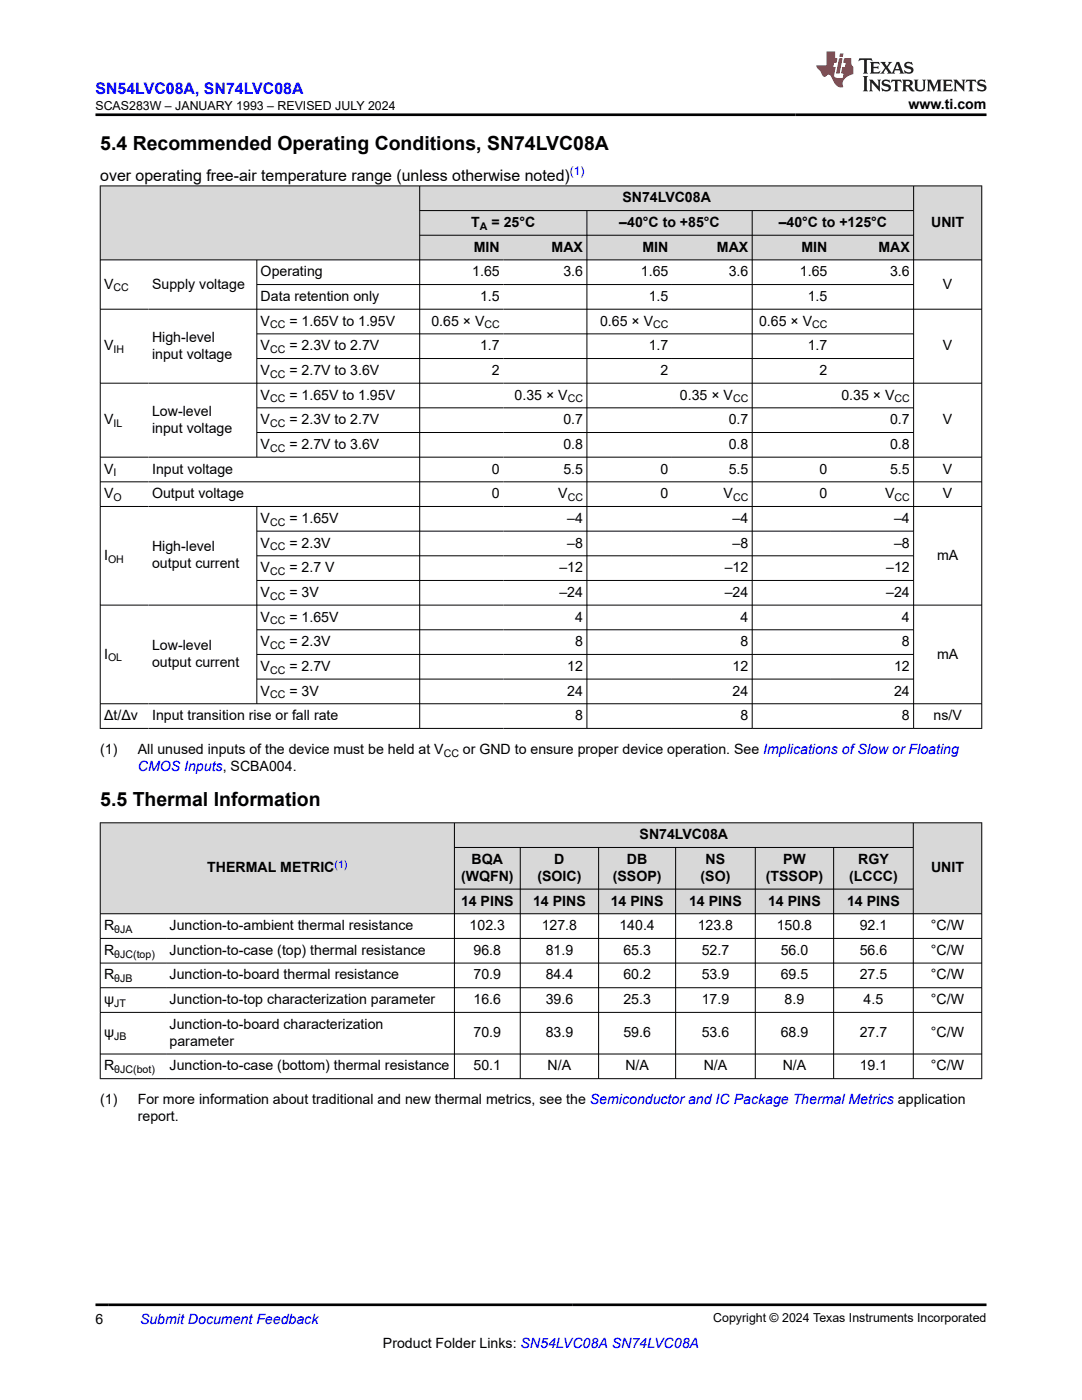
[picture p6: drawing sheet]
<svg xmlns="http://www.w3.org/2000/svg" width="216mm" height="279mm" viewBox="0 0 216 279" stroke-linecap="round" stroke-linejoin="round" font-family="sans-serif">
<defs><g id="words">
<g font-size="3.9">
<text x="20" y="29.9">5.4 Recommended Operating Conditions, SN74LVC08A</text>
<text x="20" y="160.9">5.5 Thermal Information</text>
</g>
<text font-size="3.2" fill="#00f" x="19" y="18.7">SN54LVC08A, SN74LVC08A</text>
<text font-size="3.2" x="20" y="36.1">over operating free-air temperature range (unless otherwise noted)</text>
<g font-size="2.8">
<text x="181.3" y="21.8">www.ti.com</text>
<text x="124.2" y="40.4">SN74LVC08A</text>
<text x="94" y="45.3">T</text>
<text x="98.1" y="45.3">= 25°C</text>
<text x="123.6" y="45.3">–40°C to +85°C</text>
<text x="155.4" y="45.3">–40°C to +125°C</text>
<text x="185.8" y="45.3">UNIT</text>
<text x="94.6" y="50.2">MIN</text>
<text x="110.1" y="50.2">MAX</text>
<text x="128.2" y="50.2">MIN</text>
<text x="143.1" y="50.2">MAX</text>
<text x="159.9" y="50.2">MIN</text>
<text x="175.3" y="50.2">MAX</text>
<text x="20.8" y="57.6">V</text>
<text x="30.3" y="57.6">Supply voltage</text>
<text x="52" y="55.1">Operating</text>
<text x="94.2" y="55.1">1.65</text>
<text x="112.4" y="55.1">3.6</text>
<text x="127.9" y="55.1">1.65</text>
<text x="145.4" y="55.1">3.6</text>
<text x="159.6" y="55.1">1.65</text>
<text x="177.6" y="55.1">3.6</text>
<text x="188.2" y="57.6">V</text>
<text x="52" y="65">V</text>
<text x="52" y="60.1">Data retention only</text>
<text x="57.7" y="65">= 1.65V to 1.95V</text>
<text x="86.1" y="65">0.65 × V</text>
<text x="95.8" y="60.1">1.5</text>
<text x="119.7" y="65">0.65 × V</text>
<text x="129.5" y="60.1">1.5</text>
<text x="151.5" y="65">0.65 × V</text>
<text x="161.2" y="60.1">1.5</text>
<text x="20.8" y="69.9">V</text>
<text x="30.3" y="68.2">High-level</text>
<text x="30.3" y="71.6">input voltage</text>
<text x="52" y="69.9">V</text>
<text x="57.7" y="69.9">= 2.3V to 2.7V</text>
<text x="95.8" y="69.9">1.7</text>
<text x="129.5" y="69.9">1.7</text>
<text x="161.2" y="69.9">1.7</text>
<text x="188.2" y="69.9">V</text>
<text x="52" y="74.8">V</text>
<text x="57.7" y="74.8">= 2.7V to 3.6V</text>
<text x="98.2" y="74.8">2</text>
<text x="131.8" y="74.8">2</text>
<text x="163.5" y="74.8">2</text>
<text x="30.3" y="83">Low-level</text>
<text x="52" y="79.7">V</text>
<text x="57.7" y="79.7">= 1.65V to 1.95V</text>
<text x="102.7" y="79.7">0.35 × V</text>
<text x="135.7" y="79.7">0.35 × V</text>
<text x="167.9" y="79.7">0.35 × V</text>
<text x="20.8" y="84.7">V</text>
<text x="30.3" y="86.4">input voltage</text>
<text x="52" y="89.6">V</text>
<text x="52" y="84.7">V</text>
<text x="57.7" y="89.6">= 2.7V to 3.6V</text>
<text x="57.7" y="84.7">= 2.3V to 2.7V</text>
<text x="112.4" y="89.6">0.8</text>
<text x="112.4" y="84.7">0.7</text>
<text x="145.4" y="84.7">0.7</text>
<text x="145.4" y="89.6">0.8</text>
<text x="177.6" y="84.7">0.7</text>
<text x="177.6" y="89.6">0.8</text>
<text x="188.2" y="84.7">V</text>
<text x="20.8" y="94.5">V</text>
<text x="30.3" y="94.5">Input voltage</text>
<text x="98.2" y="94.5">0</text>
<text x="112.4" y="94.5">5.5</text>
<text x="131.8" y="94.5">0</text>
<text x="145.4" y="94.5">5.5</text>
<text x="163.5" y="94.5">0</text>
<text x="177.6" y="94.5">5.5</text>
<text x="188.2" y="94.5">V</text>
<text x="20.8" y="99.4">V</text>
<text x="30.3" y="99.4">Output voltage</text>
<text x="98.2" y="99.4">0</text>
<text x="111.4" y="99.4">V</text>
<text x="131.8" y="99.4">0</text>
<text x="144.4" y="99.4">V</text>
<text x="163.5" y="99.4">0</text>
<text x="176.6" y="99.4">V</text>
<text x="188.2" y="99.4">V</text>
<text x="52" y="104.4">V</text>
<text x="57.7" y="104.4">= 1.65V</text>
<text x="113.2" y="104.4">–4</text>
<text x="146.2" y="104.4">–4</text>
<text x="178.4" y="104.4">–4</text>
<text x="20.8" y="111.7">I</text>
<text x="30.3" y="110">High-level</text>
<text x="30.3" y="113.4">output current</text>
<text x="52" y="109.3">V</text>
<text x="57.7" y="109.3">= 2.3V</text>
<text x="113.2" y="109.3">–8</text>
<text x="146.2" y="109.3">–8</text>
<text x="178.4" y="109.3">–8</text>
<text x="187" y="111.7">mA</text>
<text x="52" y="114.2">V</text>
<text x="52" y="119.1">V</text>
<text x="57.7" y="114.2">= 2.7 V</text>
<text x="57.7" y="119.1">= 3V</text>
<text x="111.6" y="114.2">–12</text>
<text x="111.6" y="119.1">–24</text>
<text x="144.6" y="114.2">–12</text>
<text x="144.6" y="119.1">–24</text>
<text x="176.8" y="114.2">–12</text>
<text x="176.8" y="119.1">–24</text>
<text x="52" y="124">V</text>
<text x="57.7" y="124">= 1.65V</text>
<text x="114.8" y="124">4</text>
<text x="147.8" y="124">4</text>
<text x="180" y="124">4</text>
<text x="20.8" y="131.4">I</text>
<text x="30.3" y="129.7">Low-level</text>
<text x="52" y="129">V</text>
<text x="57.7" y="129">= 2.3V</text>
<text x="114.8" y="129">8</text>
<text x="147.8" y="129">8</text>
<text x="180" y="129">8</text>
<text x="187" y="131.4">mA</text>
<text x="30.3" y="133.1">output current</text>
<text x="52" y="133.9">V</text>
<text x="57.7" y="133.9">= 2.7V</text>
<text x="113.2" y="133.9">12</text>
<text x="146.2" y="133.9">12</text>
<text x="178.4" y="133.9">12</text>
<text x="20.8" y="143.7">Δt/Δv</text>
<text x="30.3" y="143.7">Input transition rise or fall rate</text>
<text x="52" y="138.8">V</text>
<text x="57.7" y="138.8">= 3V</text>
<text x="113.2" y="138.8">24</text>
<text x="114.8" y="143.7">8</text>
<text x="146.2" y="138.8">24</text>
<text x="147.8" y="143.7">8</text>
<text x="178.4" y="138.8">24</text>
<text x="180" y="143.7">8</text>
<text x="186.3" y="143.7">ns/V</text>
<text x="20" y="150.5">(1)</text>
<text x="27.5" y="150.5">All unused inputs of the device must be held at V</text>
<text x="92.4" y="150.5">or GND to ensure proper device operation. See Implications of Slow or Floating</text>
<text x="127.6" y="167.5">SN74LVC08A</text>
<text x="94.1" y="172.4">BQA</text>
<text x="110.6" y="172.4">D</text>
<text x="125.1" y="172.4">DB</text>
<text x="140.8" y="172.4">NS</text>
<text x="156.3" y="172.4">PW</text>
<text x="171.2" y="172.4">RGY</text>
<text x="41.3" y="174.1">THERMAL METRIC</text>
<text x="92" y="175.8">(WQFN)</text>
<text x="107.2" y="175.8">(SOIC)</text>
<text x="122.3" y="175.8">(SSOP)</text>
<text x="139.8" y="175.8">(SO)</text>
<text x="152.8" y="175.8">(TSSOP)</text>
<text x="169.4" y="175.8">(LCCC)</text>
<text x="185.8" y="174.1">UNIT</text>
<text x="20.8" y="185.6">R</text>
<text x="33.8" y="185.6">Junction-to-ambient thermal resistance</text>
<text x="92" y="180.7">14 PINS</text>
<text x="93.7" y="185.6">102.3</text>
<text x="106.4" y="180.7">14 PINS</text>
<text x="108.1" y="185.6">127.8</text>
<text x="121.9" y="180.7">14 PINS</text>
<text x="123.6" y="185.6">140.4</text>
<text x="137.5" y="180.7">14 PINS</text>
<text x="139.2" y="185.6">123.8</text>
<text x="153.3" y="180.7">14 PINS</text>
<text x="155" y="185.6">150.8</text>
<text x="169" y="180.7">14 PINS</text>
<text x="171.5" y="185.6">92.1</text>
<text x="185.8" y="185.6">°C/W</text>
<text x="20.8" y="190.6">R</text>
<text x="33.8" y="190.6">Junction-to-case (top) thermal resistance</text>
<text x="94.5" y="190.6">96.8</text>
<text x="108.9" y="190.6">81.9</text>
<text x="124.4" y="190.6">65.3</text>
<text x="140" y="190.6">52.7</text>
<text x="155.8" y="190.6">56.0</text>
<text x="171.5" y="190.6">56.6</text>
<text x="185.8" y="190.6">°C/W</text>
<text x="20.8" y="195.5">R</text>
<text x="33.8" y="195.5">Junction-to-board thermal resistance</text>
<text x="94.5" y="195.5">70.9</text>
<text x="108.9" y="195.5">84.4</text>
<text x="124.4" y="195.5">60.2</text>
<text x="140" y="195.5">53.9</text>
<text x="155.8" y="195.5">69.5</text>
<text x="171.5" y="195.5">27.5</text>
<text x="185.8" y="195.5">°C/W</text>
<text x="20.8" y="200.4">ψ</text>
<text x="33.8" y="200.4">Junction-to-top characterization parameter</text>
<text x="94.5" y="200.4">16.6</text>
<text x="108.9" y="200.4">39.6</text>
<text x="124.4" y="200.4">25.3</text>
<text x="140" y="200.4">17.9</text>
<text x="156.6" y="200.4">8.9</text>
<text x="172.3" y="200.4">4.5</text>
<text x="185.8" y="200.4">°C/W</text>
<text x="20.8" y="207">ψ</text>
<text x="33.8" y="205.3">Junction-to-board characterization</text>
<text x="33.8" y="208.7">parameter</text>
<text x="94.5" y="207">70.9</text>
<text x="108.9" y="207">83.9</text>
<text x="124.4" y="207">59.6</text>
<text x="140" y="207">53.6</text>
<text x="155.8" y="207">68.9</text>
<text x="171.5" y="207">27.7</text>
<text x="185.8" y="207">°C/W</text>
<text x="20.8" y="213.6">R</text>
<text x="33.8" y="213.6">Junction-to-case (bottom) thermal resistance</text>
<text x="94.5" y="213.6">50.1</text>
<text x="109.3" y="213.6">N/A</text>
<text x="124.8" y="213.6">N/A</text>
<text x="140.4" y="213.6">N/A</text>
<text x="156.2" y="213.6">N/A</text>
<text x="171.5" y="213.6">19.1</text>
<text x="185.8" y="213.6">°C/W</text>
<text x="20" y="220.4">(1)</text>
<text x="27.5" y="220.4">For more information about traditional and new thermal metrics, see the Semiconductor and IC Package Thermal Metrics application</text>
<text x="27.5" y="223.8">report.</text>
<text x="19" y="264.2">6</text>
<text x="76.4" y="269">Product Folder Links: SN54LVC08A SN74LVC08A</text>
</g>
<g font-size="2.8" fill="#00f">
<text x="27.5" y="153.9">CMOS Inputs, SCBA004.</text>
<text x="27.9" y="264.2">Submit Document Feedback</text>
</g>
<g font-size="2.5">
<text x="19" y="21.9">SCAS283W – JANUARY 1993 – REVISED JULY 2024</text>
<text x="142.3" y="263.9">Copyright © 2024 Texas Instruments Incorporated</text>
</g>
<text font-size="2.4" fill="#00f" x="113.7" y="35">(1)</text>
<g font-size="2.1">
<text x="95.8" y="45.9">A</text>
<text x="22.6" y="58.2">CC</text>
<text x="53.9" y="65.5">CC</text>
<text x="96.7" y="65.5">CC</text>
<text x="130.3" y="65.5">CC</text>
<text x="162.1" y="65.5">CC</text>
<text x="22.6" y="70.5">IH</text>
<text x="53.9" y="70.5">CC</text>
<text x="53.9" y="75.4">CC</text>
<text x="53.9" y="80.3">CC</text>
<text x="113.3" y="80.3">CC</text>
<text x="146.3" y="80.3">CC</text>
<text x="178.5" y="80.3">CC</text>
<text x="22.6" y="85.2">IL</text>
<text x="53.9" y="85.2">CC</text>
<text x="22.6" y="95.1">I</text>
<text x="53.9" y="90.2">CC</text>
<text x="22.6" y="100">O</text>
<text x="113.3" y="100">CC</text>
<text x="146.3" y="100">CC</text>
<text x="178.5" y="100">CC</text>
<text x="53.9" y="104.9">CC</text>
<text x="21.6" y="112.3">OH</text>
<text x="53.9" y="109.8">CC</text>
<text x="53.9" y="114.8">CC</text>
<text x="53.9" y="119.7">CC</text>
<text x="53.9" y="124.6">CC</text>
<text x="21.6" y="132">OL</text>
<text x="53.9" y="129.5">CC</text>
<text x="53.9" y="134.4">CC</text>
<text x="53.9" y="139.4">CC</text>
<text x="88.5" y="151.1">CC</text>
<text x="22.8" y="186.2">θJA</text>
<text x="22.8" y="191.1">θJC(top)</text>
<text x="22.8" y="196">θJB</text>
<text x="22.8" y="201">JT</text>
<text x="22.8" y="207.6">JB</text>
<text x="22.8" y="214.2">θJC(bot)</text>
</g>
<text font-size="2.1" fill="#00f" x="66.7" y="173.2">(1)</text>
</g></defs>
<g fill="#d8d8d8">
<path d="M20 37.1h175.9v4.9h-175.9z" fill-rule="evenodd"/>
<path d="M20.1 37.2h63.6v14.6h-63.6z" fill-rule="evenodd"/>
<path d="M83.8 37.2h98.4v4.8h-98.4z" fill-rule="evenodd"/>
<path d="M182.4 37.2h13.4v14.6h-13.4z" fill-rule="evenodd"/>
<path d="M83.8 42.1h33.2v4.8h-33.2z" fill-rule="evenodd"/>
<path d="M117.2 42.1h32.8v4.8h-32.8z" fill-rule="evenodd"/>
<path d="M150.2 42.1h32v4.8h-32z" fill-rule="evenodd"/>
<path d="M83.8 47h16.6v4.8h-16.6z" fill-rule="evenodd"/>
<path d="M100.4 47h16.6v4.8h-16.6z" fill-rule="evenodd"/>
<path d="M117.2 47h16.9v4.8h-16.9z" fill-rule="evenodd"/>
<path d="M134.1 47h15.9v4.8h-15.9z" fill-rule="evenodd"/>
<path d="M150.2 47h15.6v4.8h-15.6z" fill-rule="evenodd"/>
<path d="M165.8 47h16.4v4.8h-16.4z" fill-rule="evenodd"/>
</g>
<g fill="none" stroke="#000" stroke-width=".2">
<path d="M19.9 37.1h176.1M20 37v108.4M83.7 37v108.4M182.3 37v108.4M195.9 37v108.4M19.9 51.9h176.1M51.2 51.9v39.4M51.2 56.8h131.2M83.7 42h98.7M83.7 46.9h98.7M117.1 42v103.4M150.1 42v103.4"/>
<path d="M19.9 61.7h176.1M19.9 76.5h176.1M51.2 66.6h131.2M51.2 71.6h131.2M19.9 91.2h176.1M19.9 96.2h176.1M51.2 81.4h131.2M51.2 86.3h131.2M19.9 101.1h176.1M51.2 101.1v39.4M51.2 106h131.2M51.2 110.9h131.2"/>
<path d="M51.2 115.8h131.2M19.9 120.8h176.1M51.2 125.7h131.2M51.2 130.6h131.2M51.2 135.5h131.2M19.9 140.4h176.1M19.9 145.4h176.1"/>
</g>
<g fill="#d8d8d8">
<path d="M20 164.2h175.9v4.9h-175.9z" fill-rule="evenodd"/>
<path d="M20.1 164.3h70.5v18h-70.5z" fill-rule="evenodd"/>
<path d="M90.7 164.3h91.5v4.8h-91.5z" fill-rule="evenodd"/>
<path d="M182.3 164.3h13.5v18h-13.5z" fill-rule="evenodd"/>
<path d="M90.7 169.2h13.1v8.2h-13.1z" fill-rule="evenodd"/>
<path d="M103.9 169.2h15.5v8.2h-15.5z" fill-rule="evenodd"/>
<path d="M119.5 169.2h15.3v8.2h-15.3z" fill-rule="evenodd"/>
<path d="M134.9 169.2h15.7v8.2h-15.7z" fill-rule="evenodd"/>
<path d="M150.8 169.2h15.5v8.2h-15.5z" fill-rule="evenodd"/>
<path d="M166.4 169.2h15.8v8.2h-15.8z" fill-rule="evenodd"/>
<path d="M90.7 177.5h13.1v4.8h-13.1z" fill-rule="evenodd"/>
<path d="M103.9 177.5h15.5v4.8h-15.5z" fill-rule="evenodd"/>
<path d="M119.5 177.5h15.3v4.8h-15.3z" fill-rule="evenodd"/>
<path d="M134.9 177.5h15.7v4.8h-15.7z" fill-rule="evenodd"/>
<path d="M150.8 177.5h15.5v4.8h-15.5z" fill-rule="evenodd"/>
<path d="M166.4 177.5h15.8v4.8h-15.8z" fill-rule="evenodd"/>
</g>
<g fill="none" stroke="#000" stroke-width=".2">
<path d="M19.9 164.2h176.1M20 164.1v51.2M90.7 164.1v51.2M90.7 169.1h91.6M90.7 177.4h91.6M103.8 169.1v46.2M119.4 169.1v46.2M134.8 169.1v46.2M150.7 169.1v46.2M166.3 169.1v46.2M182.2 164.1v51.2M195.9 164.1v51.2"/>
<path d="M19.9 182.4h176.1M19.9 187.3h176.1M19.9 192.2h176.1M19.9 197.1h176.1M19.9 202h176.1M19.9 210.4h176.1M19.9 215.3h176.1"/>
</g>
<path d="M171.5 11.6l-.2 .6 .5-.2h.6v.1v2.2l-.2 .4h1l-.2-.4v-2.2v-.1h.5l.5 .2-.1-.6zM173.6 12.4l.2 .3v1.6l-.2 .4h1.9l.1-.6a1.08 1.08 0 0 1-1.3 .2v-.7h.6l.4 .2v-.7l-.4 .2h-.6v-.5l.2-.2a1 1 0 0 1 1 .3l-.1-.5zM175.7 12.4l.9 1.1-1 1.2h.9l-.2-.2 .5-.8 .4 .8-.2 .2h1.6l-.2-.2 .2-.5h.9l.1 .5-.1 .2h.9l-.2-.4-.8-1.9h-.5l-.9 2.1-.9-1.1 .9-1h-.8l.2 .2-.4 .6-.4-.6 .2-.2zM179 12.8l.4 1h-.7zM180.7 12.5a.65 .65 0 0 0-.2 .7 .65 .65 0 0 0 .6 .5l.6 .1 .1 .3a.79 .79 0 0 1-.7 .4 .79 .79 0 0 1-.7-.5l.1 .7 .2-.1a.93 .93 0 0 0 1.1 0 .93 .93 0 0 0 .4-.9 1.46 1.46 0 0 0-1.2-.6l-.1-.3a1.09 1.09 0 0 1 1.2 .2l-.2-.6-.1 .1-.5-.2zM172.2 15.2l.2 .4v2.2l-.2 .4h1l-.2-.4v-2.2l.2-.4zM173.4 15.9l.2 .4v1.5l-.2 .4h.8l-.3-.4 .1-1.3 1.6 1.8v-2l.2-.4h-.7l.1 .2 .1 1.1-1.2-1.3zM176.2 16a.65 .65 0 0 0-.2 .8 .65 .65 0 0 0 .6 .4l.6 .2 .1 .2a.79 .79 0 0 1-.7 .4 .79 .79 0 0 1-.7-.5l.1 .7 .2-.1a.93 .93 0 0 0 1.1 .1 .93 .93 0 0 0 .4-1 1.46 1.46 0 0 0-1.2-.5l-.1-.4a1.09 1.09 0 0 1 1.2 .2l-.1-.6-.2 .1-.5-.1zM177.9 15.9l-.1 .6a.63 .63 0 0 1 .8-.3v1.6l-.3 .4h1l-.2-.4v-1.6a.66 .66 0 0 1 .8 .3l-.1-.6zM180 15.9l.2 .4v1.5l-.2 .4h1l-.2-.2-.1-.7h.5l.1 .2a.79 .79 0 0 0 1.2 .6l-1-.9a.61 .61 0 0 0 .6-.6 .61 .61 0 0 0-.5-.7zM180.8 16.2h.1a.47 .47 0 0 1 .5 .1 .47 .47 0 0 1 .1 .5l-.1 .1-.7 .1zM182.3 15.9l.2 .2a2.27 2.27 0 0 0 .4 2 1.04 1.04 0 0 0 1.7-.7v-1.3l.2-.2h-.8l.2 .4v1.1a.6 .6 0 0 1-.6 .6 .6 .6 0 0 1-.6-.6v-1.1l.3-.4zM184.9 15.9l.2 .4v1.5l-.2 .4h.8l-.3-.4v-1.4l.9 1.9 .9-1.9v1.4l-.3 .4h1l-.2-.4v-1.5l.2-.4h-.8l-.7 1.5-.6-1.5zM188.1 15.9l.2 .4v1.5l-.2 .4h1.9l.1-.6a1.09 1.09 0 0 1-1.3 .2v-.7h.6l.4 .2v-.6l-.4 .2h-.6v-.6l.2-.1a1.01 1.01 0 0 1 1 .3l-.1-.6zM190.2 15.9l.3 .4v1.5l-.3 .4h.8l-.2-.4v-1.3l1.6 1.8v-2l.2-.4h-.7l.2 .2v1.1l-1.2-1.3zM192.8 15.9l-.1 .6a.63 .63 0 0 1 .8-.3v1.6l-.3 .4h1l-.2-.4v-1.6a.66 .66 0 0 1 .8 .3l-.1-.6zM195.2 16a.65 .65 0 0 0-.2 .8 .65 .65 0 0 0 .6 .4l.6 .2 .2 .2a.79 .79 0 0 1-.7 .4 .79 .79 0 0 1-.7-.5l.1 .7 .2-.1a.93 .93 0 0 0 1 .1 .93 .93 0 0 0 .5-1 1.46 1.46 0 0 0-1.3-.5v-.4a1.09 1.09 0 0 1 1.2 .2l-.2-.6-.2 .1-.5-.1z" fill="#231f20"/>
<path d="M164.9 10.3v2.7h-2l.1 .4 .8 1a.95 .95 0 0 0 1 .9 .59 .59 0 0 1 .5-.4 .59 .59 0 0 1 .5 .3l.4 .8a1.59 1.59 0 0 0 2.1 1.4 1.61 1.61 0 0 1 1-2.3l1-.3-.1-1.5a1.59 1.59 0 0 1-.3-1.7h-1.5l-.2 .9h.6l-.2 .9h-.5l-.2 .9v.3l.4 .1-.1 .9h-.7a.73 .73 0 0 1-1-.7l.3-1.5h-.5l.1-.9h.5l.2-.9h-.5v-1.3zM167.4 11.6l-.6 3.1h.7l.6-3.1zM167.6 10.7l-.1 .6h.7l.1-.6z" fill="#ed1c24"/>
<path d="M19 22.9h177.8M19 260.4h177.8" fill="none" stroke="#000" stroke-width=".53"/>
<use href="#words"/>
</svg>
